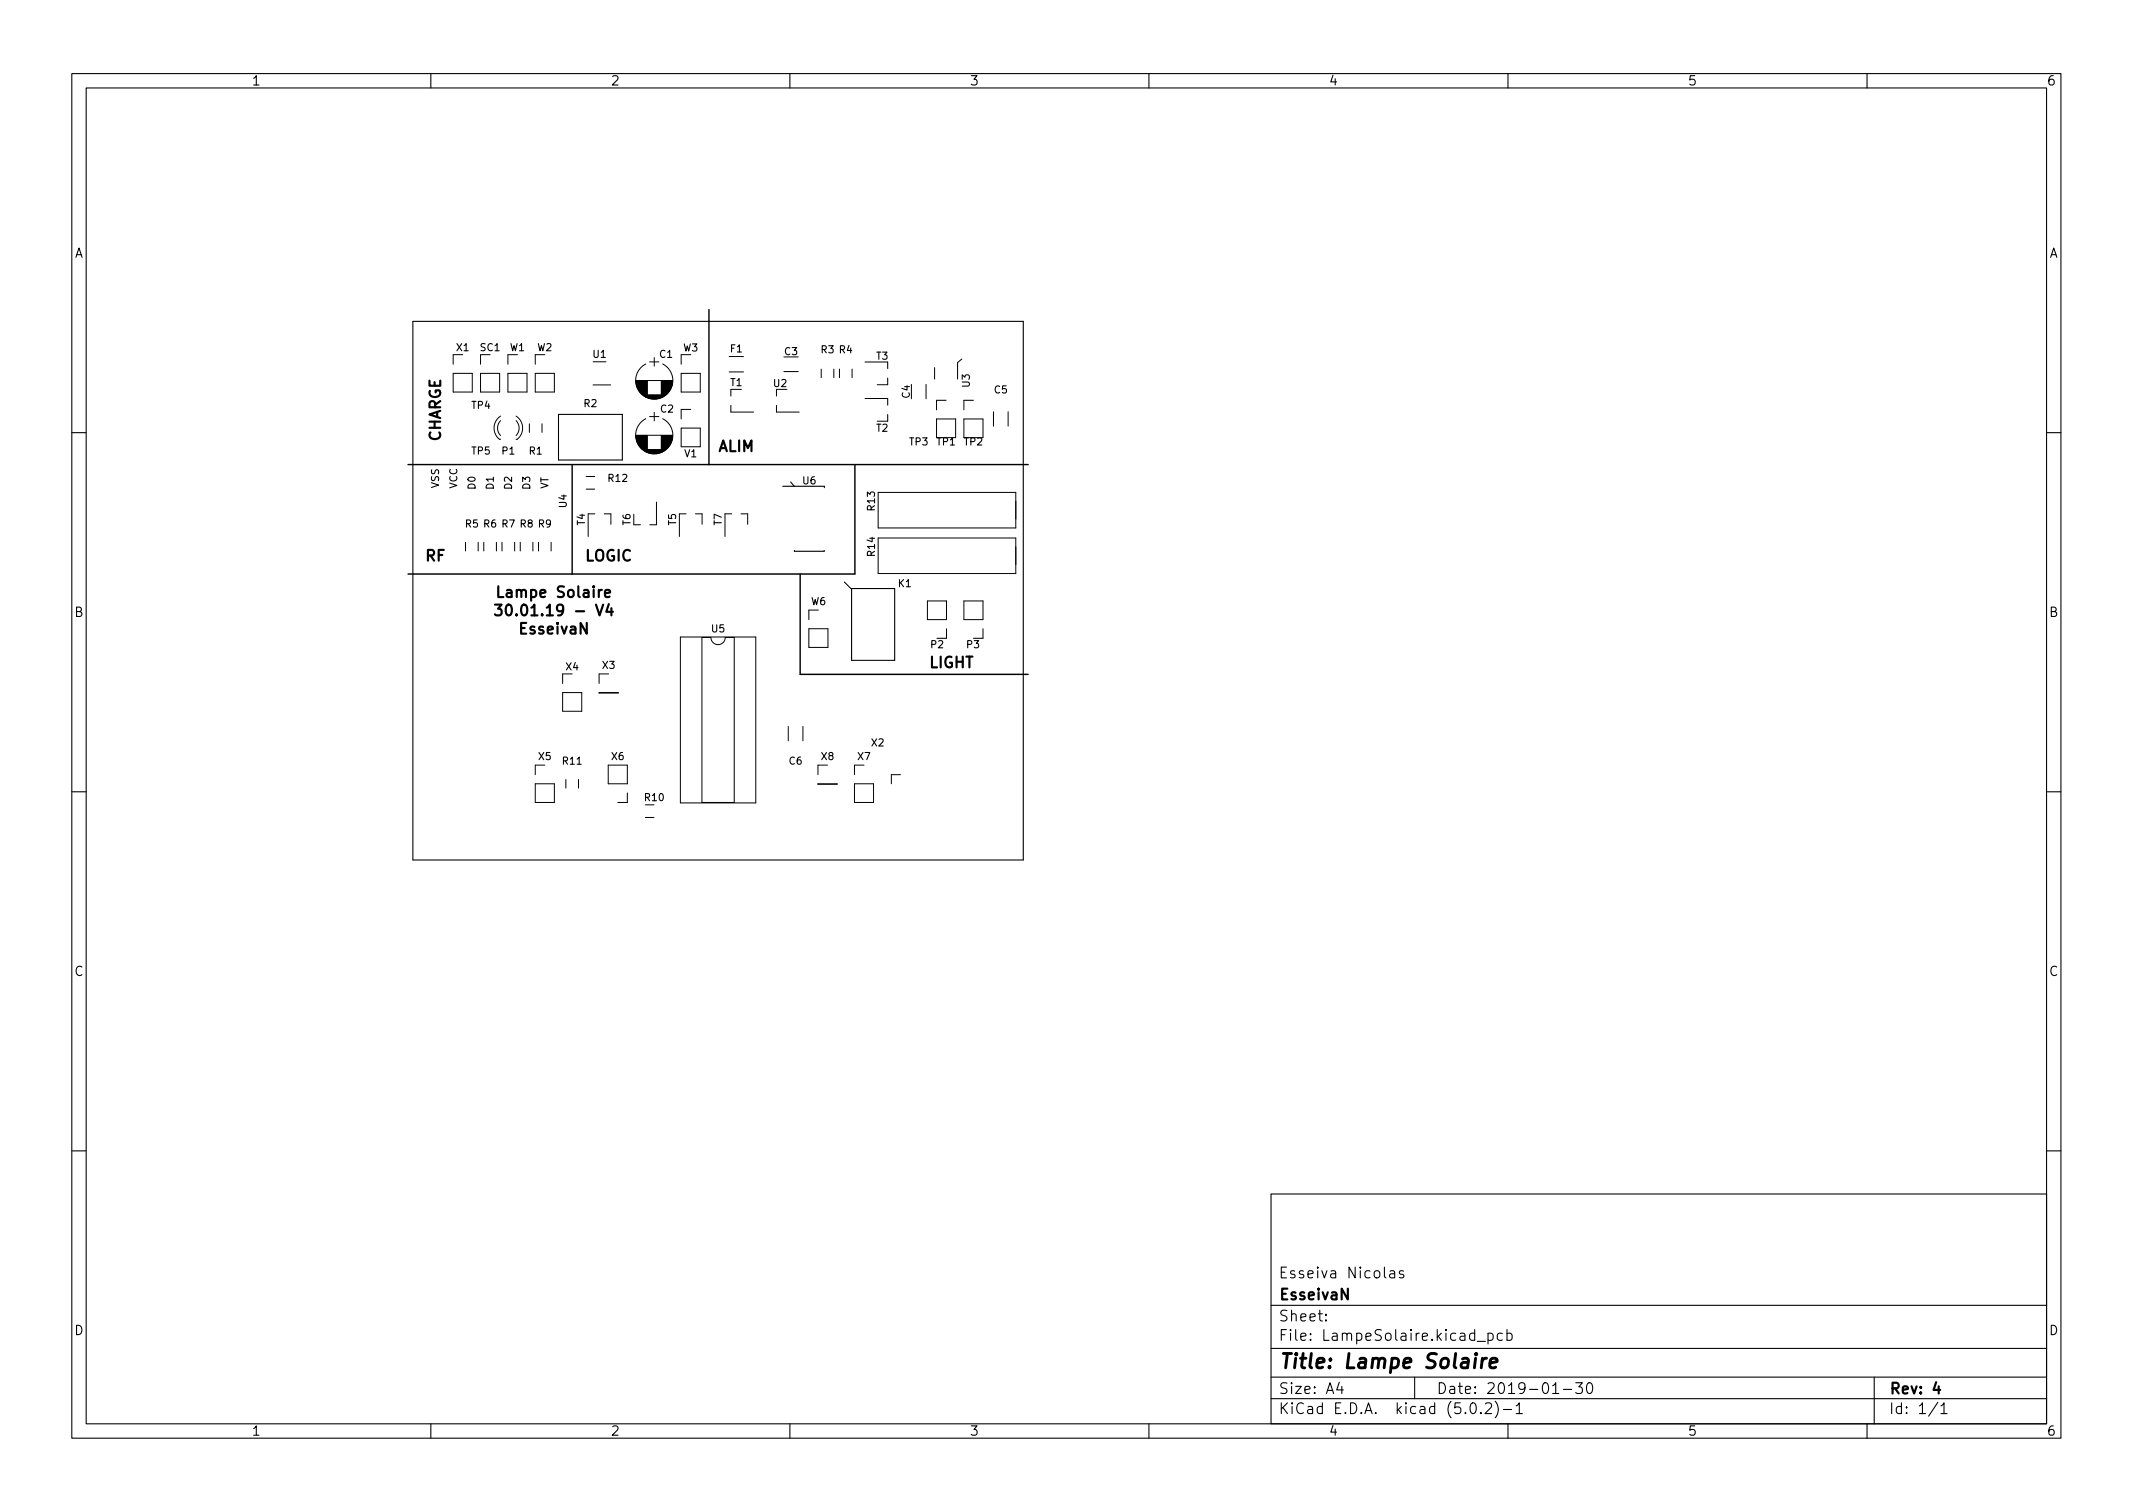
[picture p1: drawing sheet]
<svg xmlns="http://www.w3.org/2000/svg" width="297mm" height="210mm" viewBox="0 0 297 210" stroke-linecap="round" stroke-linejoin="round" font-family="sans-serif">
<defs><g id="words">
<text font-size="2.8" x="178" y="190.6">Title: Lampe Solaire</text>
<g font-size="2.1">
<text x="61.4" y="61.6" transform="rotate(-90 61.4 61.6)">CHARGE</text>
<text x="100" y="62.9">ALIM</text>
<text x="59.2" y="78.1">RF</text>
<text x="70" y="83.2">Lampe Solaire</text>
<text x="81.5" y="78.1">LOGIC</text>
<text x="70.9" y="85.8">30.01.19 - V4</text>
<text x="72.5" y="88.3">EsseivaN</text>
<text x="129.4" y="93">LIGHT</text>
<text x="178" y="178">Esseiva Nicolas</text>
<text x="178" y="184">Sheet:</text>
<text x="178" y="181">EsseivaN</text>
<text x="178" y="186.7">File: LampeSolaire.kicad_pcb</text>
<text x="178" y="196.9">KiCad E.D.A. kicad (5.0.2)-1</text>
<text x="178" y="194.1">Size: A4</text>
<text x="200" y="194.1">Date: 2019-01-30</text>
<text x="263" y="194.1">Rev: 4</text>
<text x="263" y="196.9">Id: 1/1</text>
</g>
<g font-size="1.8">
<text x="35" y="11.9">1</text>
<text x="85" y="11.9">2</text>
<text x="135" y="11.9">3</text>
<text x="185" y="11.9">4</text>
<text x="235" y="11.9">5</text>
<text x="285" y="11.9">6</text>
<text x="10.3" y="35.9">A</text>
<text x="285.3" y="35.9">A</text>
<text x="10.3" y="85.9">B</text>
<text x="285.3" y="85.9">B</text>
<text x="10.3" y="135.9">C</text>
<text x="285.3" y="135.9">C</text>
<text x="10.3" y="185.9">D</text>
<text x="285.3" y="185.9">D</text>
<text x="35" y="199.9">1</text>
<text x="85" y="199.9">2</text>
<text x="135" y="199.9">3</text>
<text x="185" y="199.9">4</text>
<text x="235" y="199.9">5</text>
<text x="285" y="199.9">6</text>
</g>
<g font-size="1.4">
<text x="63.6" y="48.9">X1</text>
<text x="66.9" y="48.9">SC1</text>
<text x="71" y="48.9">W1</text>
<text x="74.8" y="48.9">W2</text>
<text x="82.6" y="49.8">U1</text>
<text x="91.9" y="49.8">C1</text>
<text x="95.1" y="48.9">W3</text>
<text x="101.7" y="53.8">T1</text>
<text x="101.7" y="49.1">F1</text>
<text x="107.7" y="53.9">U2</text>
<text x="109.3" y="49.4">C3</text>
<text x="114.4" y="49.2">R3 R4</text>
<text x="122" y="50.1">T3</text>
<text x="135" y="53.9" transform="rotate(-90 135 53.9)">U3</text>
<text x="65.7" y="56.9">TP4</text>
<text x="81.3" y="56.7">R2</text>
<text x="92" y="57.4">C2</text>
<text x="126.7" y="55.4" transform="rotate(-90 126.7 55.4)">C4</text>
<text x="138.5" y="54.8">C5</text>
<text x="65.7" y="63.3">TP5</text>
<text x="69.9" y="63.3">P1</text>
<text x="73.7" y="63.3">R1</text>
<text x="95.3" y="63.7">V1</text>
<text x="122" y="60.1">T2</text>
<text x="126.7" y="62">TP3</text>
<text x="130.5" y="62">TP1</text>
<text x="134.3" y="62">TP2</text>
<text x="61.1" y="68" transform="rotate(-90 61.1 68)">VSS</text>
<text x="63.7" y="68.1" transform="rotate(-90 63.7 68.1)">VCC</text>
<text x="66.2" y="68.1" transform="rotate(-90 66.2 68.1)">D0</text>
<text x="68.7" y="68.1" transform="rotate(-90 68.7 68.1)">D1</text>
<text x="71.3" y="68.1" transform="rotate(-90 71.3 68.1)">D2</text>
<text x="73.8" y="68.1" transform="rotate(-90 73.8 68.1)">D3</text>
<text x="76.4" y="68.1" transform="rotate(-90 76.4 68.1)">VT</text>
<text x="78.9" y="70.7" transform="rotate(-90 78.9 70.7)">U4</text>
<text x="84.8" y="67.1">R12</text>
<text x="111.8" y="67.4">U6</text>
<text x="121.8" y="71" transform="rotate(-90 121.8 71)">R13</text>
<text x="64.8" y="73.4">R5 R6 R7 R8 R9</text>
<text x="81.4" y="73.1" transform="rotate(-90 81.4 73.1)">T4</text>
<text x="87.8" y="73.1" transform="rotate(-90 87.8 73.1)">T6</text>
<text x="94.1" y="73.1" transform="rotate(-90 94.1 73.1)">T5</text>
<text x="100.5" y="73.1" transform="rotate(-90 100.5 73.1)">T7</text>
<text x="121.8" y="77.4" transform="rotate(-90 121.8 77.4)">R14</text>
<text x="125.1" y="81.7">K1</text>
<text x="99.1" y="88">U5</text>
<text x="113" y="84.2">W6</text>
<text x="78.8" y="93.3">X4</text>
<text x="83.9" y="93.1">X3</text>
<text x="129.6" y="90.2">P2</text>
<text x="134.6" y="90.2">P3</text>
<text x="75" y="105.8">X5</text>
<text x="78.4" y="106.5">R11</text>
<text x="85.2" y="105.8">X6</text>
<text x="109.9" y="106.5">C6</text>
<text x="114.4" y="105.8">X8</text>
<text x="119.5" y="105.8">X7</text>
<text x="121.4" y="103.9">X2</text>
<text x="89.8" y="111.5">R10</text>
</g>
</g></defs>
<g fill="none" stroke="#000" stroke-width=".15">
<path d="M10 10.2h277v190.1h-277zM12 12.2h273v186.1h-273zM60 10.2v2M110 10.2v2M160 10.2v2M210 10.2v2M260 10.2v2M57.5 44.7h85v75h-85zM77.8 57.7h8.9v6.4h-8.9zM10 60.2h2M109 67.7h5.8v.2M110.1 67.1l.5 .6"/>
<path d="M110.6 76.6v.2h4.2v-.2M285 60.2h2M117.6 81l1 1M118.6 81.9h6v10h-6zM10 110.2h2M285 110.2h2M10 160.2h2M177 166.3h108v32h-108zM193.6 177l.1-.1 .4 .1 .1 .9M194.2 177.3l-.5 .1a.29 .29 0 0 0-.2 .2 .29 .29 0 0 0 .2 .3h.5M195.4 177l-.3-.1-.2 .2v.3l.5 .1 .1 .1-.1 .3h-.1h-.4M285 160.2h2"/>
<path d="M60 198.3v2M110 198.3v2M160 198.3v2M177 194.8h108M177 191.8h108M177 187.8h108M177 181.8h108M184.6 183.8l.1 .1h-.1v-.1v.1M184.6 183l.1 .1h-.1v-.1v.1M186.5 192.5l-.4 1h1M186.9 193v1M197 191.8v3"/>
<path d="M204.9 195.4a.36 .36 0 0 1 .6 .2 .77 .77 0 0 1-.4 1.2 1 1 0 0 1-.2-1.4zM205.7 186.8h1.2M206.2 196.7l.1 .1h-.1h-.1l.1-.1v.1M206.9 195.5l.2-.2 .5 .1a.41 .41 0 0 1 0 .6l-.8 .8h.9M207.2 185.7l.4-.1 .3 .3v.4l-.1 .3h-.2h-.4M207.2 185.6v1.5M208.2 195.1a1.72 1.72 0 0 1 0 2.3M209.2 185.7l-.4-.1-.3 .3v.4l.1 .3h.2h.4M209.4 196.3h1.1M209.9 185.7l.4-.1 .3 .3v.4l-.2 .3h-.1h-.4M209.9 185.1v1.5M210 198.3v2"/>
<path d="M211.1 195.8l.5-.5v1.5M211.1 196.8h.9M216.2 194h.9M217.7 193.5h1.2M219.4 192.5h1l-.5 .6a.41 .41 0 0 1 .5 .3v.3l-.2 .3h-.6l-.2-.1M221.1 192.6a.36 .36 0 0 1 .6 .2 .77 .77 0 0 1-.4 1.2 1 1 0 0 1-.2-1.4zM260 198.3v2M261 191.8v6.5M269.9 195.3l-1.3 1.9M270.3 195.8l.4-.5v1.5M270.3 196.8h.8"/>
</g>
<path d="M68.9 84.2h1l-.5 .6a.41 .41 0 0 1 .5 .2v.4l-.2 .2-.6 .1-.2-.2M69.4 81.6v1.5h.7M84.2 82.6l.8-.1-.1-.3-.4-.1-.3 .3 .1 .7h.2h.4M84.8 84.1l-.4 1.1h1M85.1 84.7v1M269.6 192.5l-.3 1h.9M270 193v1" fill="none" stroke="#000" stroke-width=".3"/>
<path d="M205.6 188.5l-.1 .1v.1l.2-.1-.1-.1-.1 .2M206.4 189.1l-.1 1.4M207 189.1a.59 .59 0 0 0-.6 .4M207.5 189.8l1-.2-.1-.4-.1-.1-.6 .1-.2 .2v.8v.2l.2 .1 .6-.1" fill="none" stroke="#000" stroke-width=".4"/>
<path d="M98.7 43.1v21.6M56.8 64.7h86.4M79.7 64.7v15.2M111.4 79.9v14h31.8M119.1 64.7v15.2h-62.3" fill="none" stroke="#000" stroke-width=".2"/>
<g fill="none" stroke="#000" stroke-width=".14">
<path d="M63.1 52h2.7v2.6h-2.7zM64.4 49.4h-1.3v1.3M66.9 52h2.7v2.6h-2.7zM66.9 49.4v1.3M69.7 58.6a1.5 1.5 0 0 0 0 2M69.7 57.9a1.99 1.99 0 0 0-.1 3.3h.1M70.7 52h2.7v2.6h-2.7zM71.9 57.9a1.99 1.99 0 0 1 .1 3.3h-.1M71.9 58.6a1.5 1.5 0 0 1 0 2M72.1 49.4h-1.4v1.3M73.7 59v1.2M74.5 52h2.7v2.6h-2.7z"/>
<path d="M75.5 59v1.2M75.9 49.4h-1.4v1.3M82.6 53.6h2.4M82.6 50.4h1.8M88.6 53h5.1M88.6 53h1.5M88.6 53.1h1.5M88.6 53.2h1.5M88.6 53.3h1.5M88.6 53.4h1.5M88.6 53.5h1.5M88.6 53.6h1.5"/>
<path d="M88.7 53.7h1.4M88.7 53.8h1.4M88.7 53.9h1.4M88.8 54h1.3M88.8 54.1h1.3M88.9 54.2h1.2M88.9 54.3h1.2M89 54.4h1.1M89 54.5h1.1M89.1 54.5h1M89.1 54.6h1M89.2 54.7h.9"/>
<path d="M89.3 54.8h.8M89.4 54.9h.7M89.5 54.9h.6M89.5 55h3.2M89.6 55h3.1M89.6 55.1h3M89.7 55.1h2.9M89.7 55.1h2.8M89.8 55.2h2.6M89.9 55.3h2.4M89.9 50.7a2.59 2.59 0 0 0 0 4.6M89.9 58.3a2.59 2.59 0 0 0-.8 3.9 2.59 2.59 0 0 0 4 0 2.59 2.59 0 0 0-.8-3.9"/>
<path d="M89.9 55.3a2.59 2.59 0 0 0 2.4 0M90 55.3h2.2M90.1 55.3h2M90.2 55.4h1.8M90.3 55.4h1.6M90.4 55.5h1.4M90.5 50.4h1.3M90.5 58h1.3M90.6 55.5h1.1M90.8 55.5h.7M91.1 49.8v1.2M91.1 57.4v1.2"/>
<path d="M92.1 54.6h1M92.1 53h1.6M92.1 53.1h1.6M92.1 53.2h1.6M92.1 53.2h1.5M92.1 53.3h1.5M92.1 53.4h1.5M92.1 53.5h1.5M92.1 53.6h1.5M92.1 53.7h1.5M92.1 53.7h1.4M92.1 53.8h1.4"/>
<path d="M92.1 53.9h1.4M92.1 54h1.4M92.1 54h1.3M92.1 54.1h1.3M92.1 54.2h1.3M92.1 54.2h1.2M92.1 54.3h1.2M92.1 54.4h1.2M92.1 54.4h1.1M92.1 54.5h1.1M92.1 54.5h1M92.1 54.7h.9"/>
<path d="M92.1 54.8h.8M92.1 54.9h.8M92.1 54.9h.7M92.3 50.7a2.59 2.59 0 0 1 0 4.6M94.9 52h2.6v2.6h-2.6zM94.9 49.4v1.3M94.9 59.6h2.6v2.6h-2.6zM96.2 57h-1.3v1.3M101.5 51.8h2M101.5 49.6h2M101.8 54.2v.9M101.8 56.4v1h3.1"/>
<path d="M108.1 56.4v1h3.2M108.1 54.2v.9M109.2 51.7h2M114.4 51.4v1.2M116.1 51.4v1.2M116.9 51.4v1.2M118.7 51.4v1.2M120.5 55.5h3.1v.9M120.5 50.4h3.1v.9M123.6 52.6v1h-1.4M123.6 57.7v.9M129 53.5v2"/>
<path d="M130.2 51.2v1.6M130.4 58.3h2.7v2.6h-2.7zM131.8 55.7h-1.4v1.4M133.9 50l-.6 .5v2.3M134.2 58.3h2.7v2.6h-2.7zM135.6 55.7h-1.4v1.4M138.3 57.3v2M140.4 57.3v2M64.8 75.5v1.2M66.6 75.5v1.2M67.4 75.5v1.2M69.1 75.5v1.2"/>
<path d="M69.9 75.5v1.2M71.7 75.5v1.2M72.4 75.5v1.2M74.2 75.5v1.2M75 75.5v1.2M76.7 75.5v1.2M81.6 66.3h1.2M81.6 68.1h1.2M82.8 71.5h-.9v3.2M84.1 71.5h1v1.5M88.3 73.1h.9M88.6 60.6h5.1"/>
<path d="M88.6 60.6h1.5M88.6 60.7h1.5M88.6 60.8h1.5M88.6 60.9h1.5M88.6 61h1.5M88.6 61.1h1.5M88.6 61.2h1.5M88.7 61.3h1.4M88.7 61.4h1.4M88.7 61.5h1.4M88.7 61.6h1.4M88.8 61.6h1.3"/>
<path d="M88.8 61.7h1.3M88.8 61.8h1.3M88.9 61.8h1.2M88.9 61.9h1.2M88.9 62h1.2M89 62h1.1M89 62.1h1.1M89.1 62.1h1M89.1 62.2h1M89.2 62.3h.9M89.2 62.4h.9M89.3 62.4h.8"/>
<path d="M89.4 62.5h.7M89.5 62.6h.6M89.5 62.6h3.2M89.6 62.6h3.1M89.6 62.7h3M89.7 62.7h2.9M89.7 62.8h2.8M89.8 62.8h2.6M89.9 62.9h2.4M90 62.9h2.2M90.1 63h2M90.2 63h1.8"/>
<path d="M90.3 63h1.6M90.4 63.1h1.4M90.6 63.1h1.1M90.8 63.2h.7M91.4 69.9v3.2h-.9M92.1 60.6h1.6M92.1 60.7h1.6M92.1 60.8h1.6M92.1 60.8h1.5M92.1 60.9h1.5M92.1 61h1.5M92.1 61.1h1.5"/>
<path d="M92.1 61.2h1.5M92.1 61.3h1.5M92.1 61.4h1.4M92.1 61.5h1.4M92.1 61.6h1.4M92.1 61.6h1.3M92.1 61.7h1.3M92.1 61.8h1.3M92.1 61.8h1.2M92.1 61.9h1.2M92.1 62h1.2M92.1 62h1.1"/>
<path d="M92.1 62.1h1.1M92.1 62.2h1M92.1 62.3h.9M92.1 62.4h.9M92.1 62.4h.8M92.1 62.5h.8M92.1 62.5h.7M92.1 62.6h.7M95.5 71.5h-.9v3.2M96.8 71.5h1v1.5M101.9 71.5h-.9v3.2M103.2 71.5h.9v1.5"/>
<path d="M122.3 74.9h19.2v5h-19.2zM122.3 68.6h19.2v4.9h-19.2zM78.4 96.4h2.6v2.6h-2.6zM79.7 93.8h-1.3v1.4M83.4 96.4l2.7 .1zM84.8 93.8h-1.4v1.4M94.7 88.7h10.5v23.1h-10.5zM97.8 88.8h1.2a1 1 0 0 0 1 1 1 1 0 0 0 1-1h1.2v22.9h-4.4zM112.6 87.5h2.7v2.6h-2.7zM114 84.9h-1.4v1.4M129.2 83.7h2.6v2.6h-2.6zM131.8 87.5v1.4h-1.3"/>
<path d="M134.2 83.7h2.7v2.6h-2.7zM136.9 87.5v1.4h-1.3M74.5 109.1h2.7v2.6h-2.7zM75.9 106.5h-1.4v1.4M78.8 108.5v1.2M80.6 108.5v1.2M84.7 106.5h2.7v2.6h-2.7zM87.4 110.4v1.3h-1.4M89.9 112.1h1.2M89.9 113.8h1.2M109.8 101.2v2M111.8 101.2v2"/>
<path d="M113.9 109.1l2.7 .1zM115.2 106.5h-1.3v1.4M119 109.1h2.6v2.6h-2.6zM120.3 106.5h-1.3v1.4M125.4 107.9h-1.3v1.2"/>
</g>
<use href="#words"/>
</svg>
